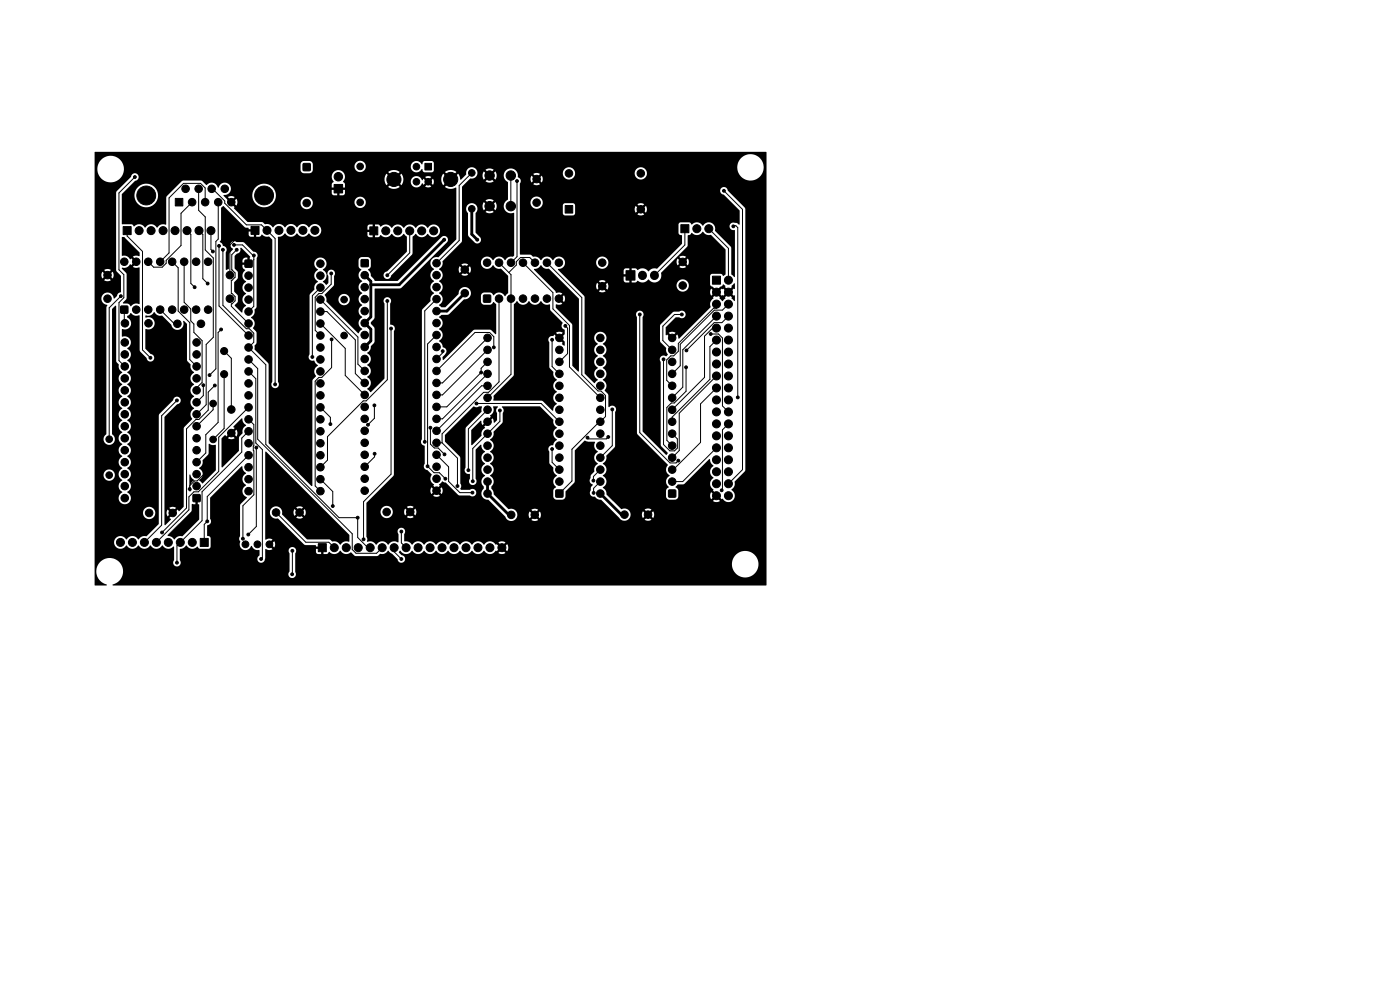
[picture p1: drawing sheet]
<svg xmlns="http://www.w3.org/2000/svg" width="297mm" height="210mm" viewBox="0 0 297 210" stroke-linecap="round" stroke-linejoin="round" font-family="sans-serif">
<g fill="#000" stroke="#000" stroke-width=".21">
<path d="M64.3 34.7h1.5v1.5h-1.5zM90.1 34.7h1.4v1.4h-1.4zM26.1 48.1h1.7v1.7h-1.7zM37.2 42.1h1.6v1.6h-1.6zM52 55.2h1.5v1.5h-1.5zM53.3 48h1.7v1.7h-1.7zM70.9 39.1h1.8v1.8h-1.8zM76.6 55.1h1.5v1.5h-1.5zM78.4 48.1h1.7v1.7h-1.7zM119.9 43.6h1.6v1.6h-1.6zM132.8 57.4h1.9v2h-1.9zM144.4 47.7h1.7v1.7h-1.7z"/>
<path d="M25.6 65h1.5v1.4h-1.5zM102.6 62.6h1.5v1.5h-1.5zM151.1 58.6h1.7v1.7h-1.7zM42.5 114.2h1.7v1.7h-1.7zM41 104.9h1.4v1.5h-1.4zM67.5 115.3h1.7v1.7h-1.7zM117.9 104h1.5v1.4h-1.5zM141.9 104h1.4v1.4h-1.4z"/>
<circle cx="28.6" cy="37.6" r=".3"/>
<circle cx="71.8" cy="37.5" r=".9"/>
<circle cx="76.4" cy="35.3" r=".7"/>
<circle cx="83.6" cy="38.1" r="1.5"/>
<circle cx="88.3" cy="35.4" r=".7"/>
<circle cx="88.3" cy="38.6" r=".7"/>
<circle cx="90.8" cy="38.6" r=".7"/>
<circle cx="95.6" cy="38.1" r="1.5"/>
<circle cx="100.1" cy="36.7" r=".7"/>
<circle cx="103.9" cy="37.2" r="1"/>
<circle cx="108.4" cy="37.2" r="1"/>
<circle cx="109.7" cy="38.4" r=".3"/>
<circle cx="113.8" cy="38" r=".8"/>
<circle cx="120.7" cy="36.8" r=".8"/>
<circle cx="135.9" cy="36.8" r=".8"/>
<circle cx="22.8" cy="58.4" r=".8"/>
<circle cx="26.4" cy="55.5" r=".8"/>
<circle cx="28.9" cy="55.5" r=".8"/>
<circle cx="29.5" cy="48.9" r=".85"/>
<circle cx="31" cy="41.5" r="2"/>
<circle cx="31.4" cy="55.5" r=".8"/>
<circle cx="32.1" cy="48.9" r=".85"/>
<circle cx="34" cy="55.5" r=".8"/>
<circle cx="34.6" cy="48.9" r=".85"/>
<circle cx="36.5" cy="55.5" r=".8"/>
<circle cx="37.1" cy="48.9" r=".85"/>
<circle cx="39.1" cy="55.5" r=".8"/>
<circle cx="39.4" cy="40" r=".8"/>
<circle cx="39.7" cy="48.9" r=".85"/>
<circle cx="40.8" cy="42.9" r=".8"/>
<circle cx="41.6" cy="55.5" r=".8"/>
<circle cx="42.1" cy="40" r=".8"/>
<circle cx="42.2" cy="48.9" r=".85"/>
<circle cx="43.5" cy="42.9" r=".8"/>
<circle cx="44.1" cy="55.5" r=".8"/>
<circle cx="44.8" cy="48.9" r=".85"/>
<circle cx="44.9" cy="40" r=".8"/>
<circle cx="45.2" cy="53.3" r=".3"/>
<circle cx="46.3" cy="42.9" r=".8"/>
<circle cx="46.5" cy="52.2" r=".3"/>
<circle cx="47.3" cy="53" r=".3"/>
<circle cx="47.7" cy="40" r=".8"/>
<circle cx="48.8" cy="58.4" r=".8"/>
<circle cx="49.1" cy="42.9" r=".8"/>
<circle cx="49.6" cy="52" r=".3"/>
<circle cx="50.2" cy="53" r=".3"/>
<circle cx="50.9" cy="54.5" r=".3"/>
<circle cx="52.7" cy="58.5" r=".8"/>
<circle cx="53.8" cy="54.2" r=".3"/>
<circle cx="55" cy="53.6" r=".3"/>
<circle cx="56" cy="57" r=".3"/>
<circle cx="56" cy="41.5" r="2"/>
<circle cx="56.6" cy="48.9" r=".85"/>
<circle cx="59.2" cy="48.9" r=".85"/>
<circle cx="61.7" cy="48.9" r=".85"/>
<circle cx="64.3" cy="48.9" r=".85"/>
<circle cx="65.1" cy="43.1" r=".8"/>
<circle cx="66.8" cy="48.9" r=".85"/>
<circle cx="68" cy="55.9" r=".8"/>
<circle cx="68" cy="58.5" r=".8"/>
<circle cx="70.3" cy="58" r=".3"/>
<circle cx="76.4" cy="42.9" r=".7"/>
<circle cx="77.4" cy="58.4" r=".8"/>
<circle cx="81.8" cy="49" r=".85"/>
<circle cx="82.2" cy="58.4" r=".3"/>
<circle cx="84.4" cy="49" r=".85"/>
<circle cx="86.9" cy="49" r=".85"/>
<circle cx="89.5" cy="49" r=".85"/>
<circle cx="92" cy="49" r=".85"/>
<circle cx="92.6" cy="55.8" r=".8"/>
<circle cx="92.6" cy="58.4" r=".8"/>
<circle cx="94.2" cy="50.9" r=".3"/>
<circle cx="98.6" cy="57.2" r=".8"/>
<circle cx="100.1" cy="44.3" r=".7"/>
<circle cx="101.2" cy="50.9" r=".3"/>
<circle cx="103.3" cy="55.7" r=".8"/>
<circle cx="103.9" cy="43.7" r="1"/>
<circle cx="105.9" cy="55.7" r=".8"/>
<circle cx="108.4" cy="43.7" r="1"/>
<circle cx="108.4" cy="55.7" r=".8"/>
<circle cx="110.9" cy="55.7" r=".8"/>
<circle cx="113.5" cy="55.7" r=".8"/>
<circle cx="113.8" cy="43" r=".8"/>
<circle cx="116" cy="55.7" r=".8"/>
<circle cx="118.6" cy="55.7" r=".8"/>
<circle cx="127.8" cy="55.7" r=".8"/>
<circle cx="135.9" cy="44.4" r=".8"/>
<circle cx="144.8" cy="55.6" r=".8"/>
<circle cx="147.8" cy="48.5" r=".85"/>
<circle cx="150.4" cy="48.5" r=".85"/>
<circle cx="153.6" cy="40.5" r=".3"/>
<circle cx="154.5" cy="59.4" r=".85"/>
<circle cx="155.6" cy="48" r=".3"/>
<circle cx="22.8" cy="63.4" r=".8"/>
<circle cx="25.6" cy="62.8" r=".3"/>
<circle cx="26.5" cy="72.6" r=".8"/>
<circle cx="26.5" cy="75.2" r=".8"/>
<circle cx="26.5" cy="77.7" r=".8"/>
<circle cx="26.5" cy="68.6" r=".8"/>
<circle cx="28.9" cy="65.7" r=".8"/>
<circle cx="31.4" cy="65.7" r=".8"/>
<circle cx="31.5" cy="68.6" r=".8"/>
<circle cx="31.9" cy="75.9" r=".3"/>
<circle cx="34" cy="65.7" r=".8"/>
<circle cx="36.5" cy="65.7" r=".8"/>
<circle cx="37.6" cy="68.7" r=".8"/>
<circle cx="39.1" cy="65.7" r=".8"/>
<circle cx="41.3" cy="60.9" r=".3"/>
<circle cx="41.6" cy="65.7" r=".8"/>
<circle cx="41.7" cy="75.2" r=".8"/>
<circle cx="41.7" cy="77.7" r=".8"/>
<circle cx="41.7" cy="72.6" r=".8"/>
<circle cx="42.6" cy="68.7" r=".8"/>
<circle cx="44.1" cy="60.1" r=".3"/>
<circle cx="44.1" cy="65.7" r=".8"/>
<circle cx="44.5" cy="79.6" r=".3"/>
<circle cx="46.9" cy="69.9" r=".3"/>
<circle cx="47.5" cy="79.4" r=".75"/>
<circle cx="47.5" cy="74.5" r=".75"/>
<circle cx="48.8" cy="63.4" r=".8"/>
<circle cx="52.7" cy="71.2" r=".8"/>
<circle cx="52.7" cy="66.1" r=".8"/>
<circle cx="52.7" cy="61" r=".8"/>
<circle cx="52.7" cy="73.7" r=".8"/>
<circle cx="52.7" cy="68.6" r=".8"/>
<circle cx="52.7" cy="76.3" r=".8"/>
<circle cx="52.7" cy="63.6" r=".8"/>
<circle cx="52.7" cy="78.8" r=".8"/>
<circle cx="66.3" cy="75.7" r=".3"/>
<circle cx="68" cy="66.1" r=".8"/>
<circle cx="68" cy="73.7" r=".8"/>
<circle cx="68" cy="71.2" r=".8"/>
<circle cx="68" cy="61" r=".8"/>
<circle cx="68" cy="78.8" r=".8"/>
<circle cx="68" cy="68.6" r=".8"/>
<circle cx="68" cy="63.6" r=".8"/>
<circle cx="68" cy="76.3" r=".8"/>
<circle cx="70.3" cy="72" r=".3"/>
<circle cx="73" cy="71.2" r=".7"/>
<circle cx="73" cy="63.6" r=".7"/>
<circle cx="77.4" cy="68.5" r=".8"/>
<circle cx="77.4" cy="76.1" r=".8"/>
<circle cx="77.4" cy="73.6" r=".8"/>
<circle cx="77.4" cy="66" r=".8"/>
<circle cx="77.4" cy="78.7" r=".8"/>
<circle cx="77.4" cy="71.1" r=".8"/>
<circle cx="77.4" cy="60.9" r=".8"/>
<circle cx="77.4" cy="63.4" r=".8"/>
<circle cx="82.2" cy="63.8" r=".3"/>
<circle cx="83" cy="69.7" r=".3"/>
<circle cx="92.6" cy="78.7" r=".8"/>
<circle cx="92.6" cy="71.1" r=".8"/>
<circle cx="92.6" cy="68.5" r=".8"/>
<circle cx="92.6" cy="66" r=".8"/>
<circle cx="92.6" cy="63.4" r=".8"/>
<circle cx="92.6" cy="76.1" r=".8"/>
<circle cx="92.6" cy="60.9" r=".8"/>
<circle cx="92.6" cy="73.6" r=".8"/>
<circle cx="93.9" cy="74.5" r=".3"/>
<circle cx="98.6" cy="62.2" r=".8"/>
<circle cx="102.1" cy="79" r=".3"/>
<circle cx="103.4" cy="71.7" r=".8"/>
<circle cx="103.4" cy="76.8" r=".8"/>
<circle cx="103.4" cy="74.2" r=".8"/>
<circle cx="103.4" cy="79.3" r=".8"/>
<circle cx="104.8" cy="73.7" r=".3"/>
<circle cx="105.9" cy="63.3" r=".8"/>
<circle cx="108.4" cy="63.3" r=".8"/>
<circle cx="110.9" cy="63.3" r=".8"/>
<circle cx="113.5" cy="63.3" r=".8"/>
<circle cx="115.2" cy="65.5" r=".3"/>
<circle cx="116" cy="63.3" r=".8"/>
<circle cx="117.1" cy="72.1" r=".3"/>
<circle cx="118.6" cy="63.3" r=".8"/>
<circle cx="118.7" cy="74.2" r=".8"/>
<circle cx="118.7" cy="76.8" r=".8"/>
<circle cx="118.7" cy="79.3" r=".8"/>
<circle cx="118.7" cy="71.7" r=".8"/>
<circle cx="119.9" cy="69.1" r=".3"/>
<circle cx="120.7" cy="65.5" r=".3"/>
<circle cx="121.4" cy="63.5" r=".3"/>
<circle cx="124.6" cy="61.7" r=".3"/>
<circle cx="127.4" cy="71.7" r=".8"/>
<circle cx="127.4" cy="74.2" r=".8"/>
<circle cx="127.4" cy="79.3" r=".8"/>
<circle cx="127.4" cy="76.8" r=".8"/>
<circle cx="127.8" cy="60.7" r=".8"/>
<circle cx="135.7" cy="66.7" r=".3"/>
<circle cx="140.8" cy="76.2" r=".3"/>
<circle cx="142.6" cy="74.2" r=".8"/>
<circle cx="142.6" cy="79.3" r=".8"/>
<circle cx="142.6" cy="76.8" r=".8"/>
<circle cx="142.6" cy="71.7" r=".8"/>
<circle cx="144.7" cy="66.7" r=".3"/>
<circle cx="144.8" cy="60.6" r=".8"/>
<circle cx="145.5" cy="77.9" r=".3"/>
<circle cx="145.6" cy="74.3" r=".3"/>
<circle cx="150.8" cy="70.9" r=".3"/>
<circle cx="152" cy="62" r=".85"/>
<circle cx="152" cy="69.6" r=".85"/>
<circle cx="152" cy="79.8" r=".85"/>
<circle cx="152" cy="64.5" r=".85"/>
<circle cx="152" cy="72.1" r=".85"/>
<circle cx="152" cy="77.2" r=".85"/>
<circle cx="152" cy="67.1" r=".85"/>
<circle cx="152" cy="74.7" r=".85"/>
<circle cx="154.5" cy="64.5" r=".85"/>
<circle cx="154.5" cy="72.1" r=".85"/>
<circle cx="154.5" cy="79.8" r=".85"/>
<circle cx="154.5" cy="67.1" r=".85"/>
<circle cx="154.5" cy="62" r=".85"/>
<circle cx="154.5" cy="69.6" r=".85"/>
<circle cx="154.5" cy="77.2" r=".85"/>
<circle cx="154.5" cy="74.7" r=".85"/>
<circle cx="23.2" cy="93.2" r=".7"/>
<circle cx="26.5" cy="85.3" r=".8"/>
<circle cx="26.5" cy="90.4" r=".8"/>
<circle cx="26.5" cy="80.3" r=".8"/>
<circle cx="26.5" cy="95.5" r=".8"/>
<circle cx="26.5" cy="82.8" r=".8"/>
<circle cx="26.5" cy="98" r=".8"/>
<circle cx="26.5" cy="87.9" r=".8"/>
<circle cx="26.5" cy="93" r=".8"/>
<circle cx="37.5" cy="84.9" r=".3"/>
<circle cx="41.7" cy="90.4" r=".8"/>
<circle cx="41.7" cy="95.5" r=".8"/>
<circle cx="41.7" cy="85.3" r=".8"/>
<circle cx="41.7" cy="82.8" r=".8"/>
<circle cx="41.7" cy="80.3" r=".8"/>
<circle cx="41.7" cy="98" r=".8"/>
<circle cx="41.7" cy="87.9" r=".8"/>
<circle cx="41.7" cy="93" r=".8"/>
<circle cx="43.1" cy="81.7" r=".3"/>
<circle cx="44.8" cy="96.3" r=".3"/>
<circle cx="45.2" cy="85.6" r=".7"/>
<circle cx="45.2" cy="93.2" r=".7"/>
<circle cx="45.6" cy="81.8" r=".3"/>
<circle cx="48.1" cy="95.5" r=".3"/>
<circle cx="49.1" cy="86.9" r=".8"/>
<circle cx="49.1" cy="91.9" r=".8"/>
<circle cx="52.7" cy="96.6" r=".8"/>
<circle cx="52.7" cy="83.9" r=".8"/>
<circle cx="52.7" cy="99.1" r=".8"/>
<circle cx="52.7" cy="86.4" r=".8"/>
<circle cx="52.7" cy="89" r=".8"/>
<circle cx="52.7" cy="81.3" r=".8"/>
<circle cx="52.7" cy="91.5" r=".8"/>
<circle cx="52.7" cy="94" r=".8"/>
<circle cx="54.4" cy="94.9" r=".3"/>
<circle cx="58.4" cy="81.5" r=".3"/>
<circle cx="68" cy="94" r=".8"/>
<circle cx="68" cy="99.1" r=".8"/>
<circle cx="68" cy="83.9" r=".8"/>
<circle cx="68" cy="96.6" r=".8"/>
<circle cx="68" cy="86.4" r=".8"/>
<circle cx="68" cy="81.3" r=".8"/>
<circle cx="68" cy="91.5" r=".8"/>
<circle cx="68" cy="89" r=".8"/>
<circle cx="70.1" cy="90" r=".3"/>
<circle cx="77.4" cy="88.8" r=".8"/>
<circle cx="77.4" cy="86.3" r=".8"/>
<circle cx="77.4" cy="81.2" r=".8"/>
<circle cx="77.4" cy="91.4" r=".8"/>
<circle cx="77.4" cy="99" r=".8"/>
<circle cx="77.4" cy="83.8" r=".8"/>
<circle cx="77.4" cy="93.9" r=".8"/>
<circle cx="77.4" cy="96.5" r=".8"/>
<circle cx="78.1" cy="90.1" r=".3"/>
<circle cx="79.4" cy="86" r=".3"/>
<circle cx="79.5" cy="96.3" r=".3"/>
<circle cx="90.1" cy="93.7" r=".3"/>
<circle cx="90.7" cy="98.9" r=".3"/>
<circle cx="91.3" cy="90.7" r=".3"/>
<circle cx="92.6" cy="93.9" r=".8"/>
<circle cx="92.6" cy="91.4" r=".8"/>
<circle cx="92.6" cy="88.8" r=".8"/>
<circle cx="92.6" cy="86.3" r=".8"/>
<circle cx="92.6" cy="83.8" r=".8"/>
<circle cx="92.6" cy="81.2" r=".8"/>
<circle cx="92.6" cy="99" r=".8"/>
<circle cx="92.6" cy="96.5" r=".8"/>
<circle cx="94.3" cy="96.4" r=".3"/>
<circle cx="97.5" cy="91.6" r=".3"/>
<circle cx="99.4" cy="99.7" r=".3"/>
<circle cx="100.7" cy="91.6" r=".3"/>
<circle cx="101.1" cy="85.6" r=".3"/>
<circle cx="103.4" cy="94.5" r=".8"/>
<circle cx="103.4" cy="92" r=".8"/>
<circle cx="103.4" cy="81.8" r=".8"/>
<circle cx="103.4" cy="84.4" r=".8"/>
<circle cx="103.4" cy="86.9" r=".8"/>
<circle cx="103.4" cy="89.5" r=".8"/>
<circle cx="103.4" cy="97.1" r=".8"/>
<circle cx="103.4" cy="99.6" r=".8"/>
<circle cx="106" cy="87.1" r=".3"/>
<circle cx="108.5" cy="89.4" r=".3"/>
<circle cx="117.1" cy="95.3" r=".3"/>
<circle cx="118.7" cy="81.8" r=".8"/>
<circle cx="118.7" cy="86.9" r=".8"/>
<circle cx="118.7" cy="94.5" r=".8"/>
<circle cx="118.7" cy="97.1" r=".8"/>
<circle cx="118.7" cy="89.5" r=".8"/>
<circle cx="118.7" cy="84.4" r=".8"/>
<circle cx="118.7" cy="92" r=".8"/>
<circle cx="118.7" cy="99.6" r=".8"/>
<circle cx="124.6" cy="92.8" r=".3"/>
<circle cx="127.4" cy="94.5" r=".8"/>
<circle cx="127.4" cy="92" r=".8"/>
<circle cx="127.4" cy="81.8" r=".8"/>
<circle cx="127.4" cy="84.4" r=".8"/>
<circle cx="127.4" cy="86.9" r=".8"/>
<circle cx="127.4" cy="89.5" r=".8"/>
<circle cx="127.4" cy="99.6" r=".8"/>
<circle cx="127.4" cy="97.1" r=".8"/>
<circle cx="129" cy="92.7" r=".3"/>
<circle cx="129.9" cy="86.8" r=".3"/>
<circle cx="142.6" cy="94.5" r=".8"/>
<circle cx="142.6" cy="89.5" r=".8"/>
<circle cx="142.6" cy="97.1" r=".8"/>
<circle cx="142.6" cy="81.8" r=".8"/>
<circle cx="142.6" cy="99.6" r=".8"/>
<circle cx="142.6" cy="86.9" r=".8"/>
<circle cx="142.6" cy="84.4" r=".8"/>
<circle cx="142.6" cy="92" r=".8"/>
<circle cx="143.9" cy="97.7" r=".3"/>
<circle cx="152" cy="92.5" r=".85"/>
<circle cx="152" cy="95" r=".85"/>
<circle cx="152" cy="84.8" r=".85"/>
<circle cx="152" cy="82.3" r=".85"/>
<circle cx="152" cy="89.9" r=".85"/>
<circle cx="152" cy="97.5" r=".85"/>
<circle cx="152" cy="87.4" r=".85"/>
<circle cx="154.5" cy="97.5" r=".85"/>
<circle cx="154.5" cy="84.8" r=".85"/>
<circle cx="154.5" cy="89.9" r=".85"/>
<circle cx="154.5" cy="95" r=".85"/>
<circle cx="154.5" cy="92.5" r=".85"/>
<circle cx="154.5" cy="87.4" r=".85"/>
<circle cx="154.5" cy="82.3" r=".85"/>
<circle cx="156.5" cy="84.3" r=".3"/>
<circle cx="23.2" cy="100.8" r=".7"/>
<circle cx="25.6" cy="115.1" r=".85"/>
<circle cx="26.5" cy="105.7" r=".8"/>
<circle cx="26.5" cy="100.6" r=".8"/>
<circle cx="26.5" cy="103.1" r=".8"/>
<circle cx="28.1" cy="115.1" r=".85"/>
<circle cx="30.6" cy="115.1" r=".85"/>
<circle cx="31.6" cy="108.8" r=".8"/>
<circle cx="33.2" cy="115.1" r=".85"/>
<circle cx="34.4" cy="113" r=".3"/>
<circle cx="35.7" cy="115.1" r=".85"/>
<circle cx="36.6" cy="108.8" r=".8"/>
<circle cx="37.5" cy="119.4" r=".3"/>
<circle cx="37.7" cy="105.2" r=".3"/>
<circle cx="38.3" cy="115.1" r=".85"/>
<circle cx="40.2" cy="103.7" r=".3"/>
<circle cx="40.8" cy="115.1" r=".85"/>
<circle cx="41.7" cy="103.1" r=".8"/>
<circle cx="41.7" cy="100.6" r=".8"/>
<circle cx="44" cy="110.6" r=".3"/>
<circle cx="51.5" cy="114.3" r=".3"/>
<circle cx="52.1" cy="115.5" r=".72"/>
<circle cx="52.7" cy="113.4" r=".3"/>
<circle cx="52.7" cy="101.7" r=".8"/>
<circle cx="52.7" cy="104.2" r=".8"/>
<circle cx="54.6" cy="115.5" r=".72"/>
<circle cx="55.4" cy="118.6" r=".3"/>
<circle cx="57.1" cy="115.5" r=".72"/>
<circle cx="58.6" cy="108.7" r=".8"/>
<circle cx="62" cy="116.8" r=".3"/>
<circle cx="63.6" cy="108.7" r=".8"/>
<circle cx="68" cy="101.7" r=".8"/>
<circle cx="68" cy="104.2" r=".8"/>
<circle cx="70.6" cy="107.3" r=".3"/>
<circle cx="70.9" cy="116.2" r=".85"/>
<circle cx="73.5" cy="116.2" r=".85"/>
<circle cx="75.9" cy="109.8" r=".3"/>
<circle cx="76" cy="116.2" r=".85"/>
<circle cx="77.1" cy="114.4" r=".3"/>
<circle cx="77.4" cy="104.1" r=".8"/>
<circle cx="77.4" cy="101.5" r=".8"/>
<circle cx="78.5" cy="116.2" r=".85"/>
<circle cx="81.1" cy="116.2" r=".85"/>
<circle cx="82" cy="108.6" r=".8"/>
<circle cx="83.6" cy="116.2" r=".85"/>
<circle cx="85.1" cy="118.6" r=".3"/>
<circle cx="85.1" cy="112.8" r=".3"/>
<circle cx="86.2" cy="116.2" r=".85"/>
<circle cx="87" cy="108.6" r=".8"/>
<circle cx="88.7" cy="116.2" r=".85"/>
<circle cx="91.2" cy="116.2" r=".85"/>
<circle cx="92.6" cy="104.1" r=".8"/>
<circle cx="92.6" cy="101.5" r=".8"/>
<circle cx="93.8" cy="116.2" r=".85"/>
<circle cx="94.5" cy="101.6" r=".3"/>
<circle cx="96.3" cy="116.2" r=".85"/>
<circle cx="97" cy="103.1" r=".3"/>
<circle cx="98.9" cy="116.2" r=".85"/>
<circle cx="100.2" cy="104.5" r=".3"/>
<circle cx="100.3" cy="102.1" r=".3"/>
<circle cx="101.4" cy="116.2" r=".85"/>
<circle cx="103.4" cy="104.7" r=".8"/>
<circle cx="103.4" cy="102.2" r=".8"/>
<circle cx="103.9" cy="116.2" r=".85"/>
<circle cx="106.5" cy="116.2" r=".85"/>
<circle cx="108.4" cy="109.2" r=".8"/>
<circle cx="113.4" cy="109.2" r=".8"/>
<circle cx="118.7" cy="102.2" r=".8"/>
<circle cx="125.9" cy="102" r=".3"/>
<circle cx="125.9" cy="104.6" r=".3"/>
<circle cx="127.4" cy="102.2" r=".8"/>
<circle cx="127.4" cy="104.7" r=".8"/>
<circle cx="132.5" cy="109.2" r=".8"/>
<circle cx="137.5" cy="109.2" r=".8"/>
<circle cx="142.6" cy="102.2" r=".8"/>
<circle cx="152" cy="105.2" r=".85"/>
<circle cx="152" cy="102.6" r=".85"/>
<circle cx="152" cy="100.1" r=".85"/>
<circle cx="153.1" cy="104" r=".3"/>
<circle cx="154.5" cy="105.2" r=".85"/>
<circle cx="154.5" cy="102.6" r=".85"/>
<circle cx="154.5" cy="100.1" r=".85"/>
<circle cx="62" cy="121.8" r=".3"/>
</g>
<path d="M136.3 58.4v.1M138.8 58.4v.1" fill="none" stroke="#000" stroke-width="1.9"/>
<path d="M77.4 58.4l1.3 1.3v7.5l-1.3 1.3 1.3 1.3v2.5l-1.3 1.3M94.2 50.9l-9.5 9.5h-6M100.1 44.3v5.4l1.1 1.2M98.6 62.2l-3.8 3.8h-2.2M103.4 102.2v2.5l4.5 4.5h.5M127.4 104.7l4.4 4.5h.7" fill="none" stroke="#000" stroke-width=".6"/>
<g fill="none" stroke="#000" stroke-width=".21">
<path d="M28.6 37.6l-3.4 3.3v16.3l1.1 1.1v4.9l-1.1 1v12.3l1.3 1.2M100.1 36.7l-2.7 2.7v11.6l-4.8 4.8M108.4 37.2v6.5M109.7 38.4v16.1l-1.3 1.2M27 48.9v1.2l3.2 3.2v20.9l1.7 1.7M36.5 55.5l1.3 1.3v9.2l2.5 2.5v7.8l1.4 1.4M39.1 55.5v8.6l1.4 1.4v2.6l.6 .6v1.8l1.8 1.8v8.8l-1.2 1.2v.5M39.7 48.9l.8 .8v10.4l.8 .8M40.8 42.9l-2.4 2.3v6.9l-3.1 3.1v.6l-.9 .9h-1.8l-1.2-1.2M42.1 40v4.6l1.4 1.4v7l1.8 1.7v16.9l-1.6 1.5v12.8l-2 2M42.2 48.9l.8 .8v9.4l1.1 1M43.5 42.9v-3l-.9-1h-3.7l-3 3.1v11.6l-1.9 1.9"/>
<path d="M44.8 48.9v4l.4 .4M44.9 40h.2l2.6 2.6v.5l4.6 4.6h3.2l2.9 2.9v30.9M46.3 42.9v7.8l-.5 .5v27l-1.3 1.4M46.5 52.2v12.7l6.2 6.3M47.3 53v11.8l5 4.9h.6l.9 1v1.9l-1.1 1.1 3.7 3.7v16.9l15.5 15.5h4v4.2l2.1 2.2h.5M49.6 52h1.8l2.3 2.2h.1v10.8l-1.1 1.1M50.2 53l-1 1v3.3l.7 .6v.9l-.8 .7v2.8l.8 .6v.9l-.8 .7v.5l3.6 3.6M53.8 55.1h.1M54.1 48.9h-2.2l-3.1 3.1v6.4M70.3 58v2.3l-2 2h-.7l-.7 .8v7l1.1 1.1M86.9 49v4.6l-4.7 4.8M105.9 55.7l2.5 2.6v21.1l-5 5"/>
<path d="M110.9 55.7l6.4 6.4v3.4l3.5 3.5v8.8l6.6 6.6M113.5 55.7l-1.1-1.1h-2l-.9 .9v.7l-1.6 1.6M116 55.7l7.4 7.4v16.4l3.5 3.4h.6l1 1v4.5l-1.1 1.1h-.2l-5.9 5.8v6.7l-2.6 2.7M145.3 48.5v3.5l-6.5 6.4M150.4 48.5l4.1 4.2v6.7M153.6 40.5l3.9 3.9v55.2l-3 3M155.6 48l.5-.1 .4 .4v36M25.6 62.8l-2.4 2.5v27.9M26.4 65.7v2.7l.1 .2M34 65.7l3 3h.6M46.9 69.9l-.6 .6v19.1l-2.6 2.6v3.9l-2 1.9M47.5 74.5l1.6 1.5v10.9"/>
<path d="M47.5 79.4v11.5l-2.3 2.3M52.7 76.3l2 1.9v15l20 20v3.4l.8 .8h4.4l1.2-1.2M52.7 78.8l1.6 1.5v13.7l1.4 1.4v22.9l-.3 .3M68 66.1h1.4l6 6v7.1l2 2M68 61l-1.7 1.7v13M68 68.6l5.2 5.3v5.7l4.2 4.2M68 63.6l7.9 7.9v5.7l1.5 1.5M70.3 72v6l-2 2.1h-.6l-.8 .8v22.2l1.1 1.1M82.2 63.8v16.8l-4.5 4.4h-.6l-7.6 7.6v5l-1.5 1.5M83 69.7v30.9l-5.9 5.8v8M92.6 63.4l-2.5 2.6v27.7M92.6 71.1l-1.9 1.9v25.9"/>
<path d="M93.9 74.5v.3l-1.3 1.3M103.4 71.7l-9.5 9.5h-1.3M103.4 79.3l-9.5 9.5h-1.3M103.4 74.2l-9.5 9.6h-1.3M103.4 76.8l-1.3 1.3v.9l-7.3 7.3h-2.2M104.8 73.7v-2.3l-.9-.9h-3.1l-8.2 8.2M105.9 63.3v17.7l-2.3 2.2h-1l-8.8 8.8v1.9M117.1 72.1v5.7l1.6 1.5M119.9 69.1l.5 .5v5.4l-1.7 1.8M135.7 66.7v25.1l6.4 6.4h1.3l.5-.5M140.8 76.2v18.1l1.3 1.3h1l.6-.5v-2l-1.1-1.1M144.7 66.7h-1.6l-2.5 2.5v3l2 2"/>
<path d="M145.5 77.9v5.1l-2.4 2.5h-.7l-.9 .9v7l1.1 1.1M150.8 70.9h1.6l.9 .8v14.4l1.2 1.3M152 64.5v.9h-.6l-7.5 7.5v1.6l-1 1h-.6l-.9 .8v4.4l1.2 1.1M152 69.6h-.8l-1.7 1.7v8.8l-6.9 6.8M152 79.8l-7.9 7.8v8l-1.5 1.5M152 67.1l-7.2 7.1v7.9l-2.2 2.3M152 72.1l-1.4 1.4v7l-8 8v1M154.5 64.5l-1.2 1.3h-1.7l-7.3 7.2v4.6l-1.7 1.7M154.5 67.1l-1.4 1.3h-1.6l-5.9 5.9M37.5 84.9l-3.2 3.3v23.2l-3.7 3.7M43.1 81.7v2.2l-1.4 1.4M44.8 96.3v2.7l-3 3h-.5l-1.1 1v.7"/>
<path d="M45.2 85.6v1.3l-3.5 3.5M45.6 81.8l-1.4 1.4v3.8l-2 2h-.6l-2 2v16.8l-5.2 5.2M52.7 89l1.1 1.1-.1 5.4 .2 .1v9.4l-2.4 2.3v7M52.7 91.5l-1.4 1.4v3l-8.4 8.4v6.2l-5.4 5.3v3.6M52.7 86.4l-6.3 6.3v7.3l-4.3 4.3h-1l-1 1.1v2.8l-6.9 6.9M52.7 96.6l-8.7 8.7v5.3l-.7 .6v3.9M54.4 94.9v16.8l-1.7 1.7M68 86.4l2.1 2.1v1.5M79.4 86v2.7l-1.3 1.4M79.5 96.3v.6l-2.1 2.1M90.7 91h.1M90.7 98.9l1.4 1.4h1.1l1.3 1.3"/>
<path d="M90.7 98.9h.1M91.3 90.7v3.5l.8 .8h.8l1.4 1.4M92.6 93.9h1.2M92.6 96.5l2.6 2.5v3.1l2.4 2.4h2.6M93.8 93.9l3.2 3.3v5.9M101.1 85.6h13.7l3.9 3.9M103.4 81.8h-1.2l-9.6 9.6M103.4 86.9l-4 4.1v8.7M106 87.1v2.3l-5.7 5.7v7M117.1 95.3v2.8l1.6 1.5M127.4 99.6l-1.5 1.5v.9M129 92.7l-.4 .4h-3.7l-.3-.3"/>
<path d="M129.9 86.8v7.7l-2.5 2.6M152 82.3l-3.4 3.4v8.2l-5.7 5.7h-.3M152 95l-7.2 7.2h-2.2M154.5 89.9l-1.2 1.3v12.6l-.2 .2M58.6 108.7l6.3 6.3h4.9l1.1 1.2M62 116.8v5M68 101.7l2.6 2.6v3M83.6 116.2v.9l1.5 1.5M85.1 112.8v2.4l1.1 1M127.4 102.2l-1.5 1.4v1"/>
</g>
<g fill="#000">
<path d="M20.1 32.3l142.4-.1 .1 .1-.1 91.9h-138.5l-.1-.1a3.2 3.2 0 0 0 2.2-2.4h35.1v.2a.81 .81 0 0 0 1.1 .7 .81 .81 0 0 0 .3-1.3v-1.8h92.7a2.82 2.82 0 0 0 4 2.7 2.82 2.82 0 0 0 .5-4.8 2.82 2.82 0 0 0-4.5 1.8v.3h-92.7v-2.1a.82 .82 0 0 0-.1-1.2 .82 .82 0 0 0-1.1 .1 .82 .82 0 0 0 0 1.1v3.8l-.2 .5h-35.1a2.86 2.86 0 0 0-2.3-3.3 2.86 2.86 0 0 0-3.4 2.3 2.86 2.86 0 0 0 2.3 3.4l-.2 .1h-2.3l-.1-.1v-15.4h10.2a1.3 1.3 0 0 0 1.8 1.3 1.3 1.3 0 0 0 .4-2.2 1.3 1.3 0 0 0-2.1 .7l-.1 .2h-10.2v-8h1.9a1.2 1.2 0 0 0 1.6 1.2 1.2 1.2 0 0 0 .3-2 1.2 1.2 0 0 0-1.9 .6v.2h-1.9v-37.4h1.4a1.81 1.81 0 0 0 1.3 1.5l-.2 .4v26.9a1.24 1.24 0 0 0-.4 1.8 1.24 1.24 0 0 0 1.9 0 1.24 1.24 0 0 0-.3-1.8v-26.5l.7-.8 .1 .2v11.6l.2 .3a.97 .97 0 0 1 .4 1.1l.3 .6 .4 .4a1.42 1.42 0 0 0-.7 1.3 1.42 1.42 0 0 0 .7 1.2 1.42 1.42 0 0 0-.7 1.3 1.42 1.42 0 0 0 .7 1.3 1.42 1.42 0 0 0-.7 1.2 1.42 1.42 0 0 0 .7 1.3 1.42 1.42 0 0 0-.7 1.3 1.42 1.42 0 0 0 .7 1.3 1.42 1.42 0 0 0-.7 1.2 1.42 1.42 0 0 0 .7 1.3 1.42 1.42 0 0 0-.7 1.3 1.42 1.42 0 0 0 .7 1.2 1.42 1.42 0 0 0-.7 1.3 1.42 1.42 0 0 0 .7 1.3 1.42 1.42 0 0 0-.7 1.2 1.42 1.42 0 0 0 .7 1.3 1.42 1.42 0 0 0-.7 1.3 1.42 1.42 0 0 0 .7 1.3 1.42 1.42 0 0 0-.7 1.2 1.42 1.42 0 0 0 .7 1.3 1.34 1.34 0 0 0-.5 2.1 1.34 1.34 0 0 0 2.1-.1 1.34 1.34 0 0 0-.5-2 1.43 1.43 0 0 0 0-2.6 1.43 1.43 0 0 0 0-2.5 1.43 1.43 0 0 0 0-2.5 1.43 1.43 0 0 0 0-2.6 1.42 1.42 0 0 0 .8-1.2 1.42 1.42 0 0 0-.8-1.3 1.43 1.43 0 0 0 0-2.6 1.43 1.43 0 0 0 0-2.5 1.42 1.42 0 0 0 .8-1.3 1.42 1.42 0 0 0-.8-1.2 1.43 1.43 0 0 0 0-2.6 1.42 1.42 0 0 0 .8-1.2 1.42 1.42 0 0 0-.8-1.3 1.43 1.43 0 0 0 0-2.6 1.42 1.42 0 0 0 .8-1.2 1.42 1.42 0 0 0-.8-1.3 1.38 1.38 0 0 0 .7-1.8 1.38 1.38 0 0 0-1.8-.7v-1.6a1.39 1.39 0 0 0 1.8-.7 1.39 1.39 0 0 0-.7-1.8v-.3l.4-.2 .3-.4a1.6 1.6 0 0 0 1.9 .5v7.4l1.5 1.6a.82 .82 0 0 0 .8 .8 .82 .82 0 0 0 .8-.8 .82 .82 0 0 0-.8-.8l-1.1-1.2 .1-4.1a1.35 1.35 0 0 0 1.9-1.3 1.35 1.35 0 0 0-1.9-1.2l-.1-.3a1.66 1.66 0 0 0 1.9-.8 1.6 1.6 0 0 0 1.7 .8l2 1.9a1.34 1.34 0 0 0 1.7 1 1.34 1.34 0 0 0 .8-1.8l.8 .6v7.7l.7 .9a1.51 1.51 0 0 0 .8 1.7 1.42 1.42 0 0 0-.8 1.3 1.42 1.42 0 0 0 .8 1.2 1.42 1.42 0 0 0-.8 1.3 1.42 1.42 0 0 0 .8 1.3 1.42 1.42 0 0 0-.8 1.2 1.42 1.42 0 0 0 .8 1.3 1.56 1.56 0 0 0-.5 2.3l-1.6 1.7-.1 .3v16.6l-.9 .9h-.2l-.2-.3-.7 .7-.3-.4 .7-.7a1.29 1.29 0 0 0-1.5 0l.7 .7-.4 .4-.7-.7a1.29 1.29 0 0 0 .1 1.4l.6-.6 .4 .3-.7 .7 .3 .2v.1l-1.2 1.2-.1-22.9 2.7-2.8a.82 .82 0 0 0 .7-.8 .82 .82 0 0 0-.8-.8 .82 .82 0 0 0-.8 .8l-2.9 2.9-.1 .3v23l-2.6 2.6h-.4a1.6 1.6 0 0 0-1.3 .7 1.48 1.48 0 0 0-2.6 0 1.39 1.39 0 0 0-2.1-.4 1.39 1.39 0 0 0 0 2.2 1.39 1.39 0 0 0 2.1-.5 1.48 1.48 0 0 0 2.6 0 1.48 1.48 0 0 0 2.5 0 1.48 1.48 0 0 0 2.5 0 1.52 1.52 0 0 0 2.5 .2v2.9a.82 .82 0 0 0 .1 1.1 .82 .82 0 0 0 1.1 0 .82 .82 0 0 0 0-1.1v-2.3l.2-.1a1.69 1.69 0 0 0 1.2-.7 1.52 1.52 0 0 0 2.4 .3l.5 .4h2l.3-.4v-1.8a.68 .68 0 0 0-.8-.6v-2.1a.9 .9 0 0 0 .7-1.5v-4.4l6.7-6.7a1.83 1.83 0 0 0 .9 1.5 1.42 1.42 0 0 0-.8 1.3 1.42 1.42 0 0 0 .8 1.2 1.41 1.41 0 0 0-.8 1.4 1.41 1.41 0 0 0 1 1.2l-1.5 1.7v6.6a1.04 1.04 0 0 0 .1 1.2 1.26 1.26 0 0 0 .7 1.6 1.26 1.26 0 0 0 1.6-.8 1.53 1.53 0 0 0 1.7 .9v1.1a.83 .83 0 0 0-.3 1.1 .83 .83 0 0 0 1 .5 .83 .83 0 0 0 .6-1v-1.8l.2-.1a1.21 1.21 0 0 0 1.3 0l-.6-.6 .3-.4 .7 .6a1.22 1.22 0 0 0 0-1.3l-.7 .6-.3-.3 .6-.7a1.53 1.53 0 0 0-1.5 .1v-18.6l.1-.1 17.7 17.6v1.5a1.56 1.56 0 0 0-1.9 .6 1.66 1.66 0 0 0-1.8-.7l-.6-.4h-4.7l-5.2-5.2v-.6h2.4l.2 .8 .7-.6 .3 .3-.7 .7a1.29 1.29 0 0 0 1.5 0l-.7-.7 .4-.3 .7 .6a1.29 1.29 0 0 0-.1-1.4l-.6 .7-.4-.4 .6-.7a1.29 1.29 0 0 0-1.4 0l.7 .7-.3 .4-.7-.7-.2 .6h-2.4a1.32 1.32 0 0 0-1.6-1.1 1.32 1.32 0 0 0-1 1.6 1.32 1.32 0 0 0 1.7 .9l5.5 5.5 2.4 .1 .1 .3h.9v.5h-.9v.7l.3 .4h.8v-.9h.5v.9h.9l.3-.4a1.49 1.49 0 0 0 2.4-.3 1.6 1.6 0 0 0 2.3 .4l1 .8h4.5l.4-.3a.87 .87 0 0 1 1-.2l1-.7 1.9 1.9a.81 .81 0 0 0 .9 .7 .81 .81 0 0 0 .8-.9 .81 .81 0 0 0-.8-.8l-.6-.5 .3-.4a1.48 1.48 0 0 0 2.5 0 1.48 1.48 0 0 0 2.6 0 1.48 1.48 0 0 0 2.5 0 1.48 1.48 0 0 0 2.6 0 1.48 1.48 0 0 0 2.5 0 1.48 1.48 0 0 0 2.5 0 1.48 1.48 0 0 0 2.6 0 1.48 1.48 0 0 0 2.5 0l.2 .1 .6-.6 .3 .4-.5 .6a1.34 1.34 0 0 0 1.4 0l-.6-.6 .4-.4 .6 .6a1.34 1.34 0 0 0 0-1.5l-.6 .7-.4-.4 .6-.7a1.34 1.34 0 0 0-1.5 .1l.6 .6-.3 .4-.6-.7-.1 .1a1.6 1.6 0 0 0-2.1-.5l-.5 .5a1.48 1.48 0 0 0-2.6 0 1.48 1.48 0 0 0-2.5 0 1.48 1.48 0 0 0-2.6 0 1.48 1.48 0 0 0-2.5 0 1.48 1.48 0 0 0-2.5 0 1.48 1.48 0 0 0-2.6 0l-.2-.2a1.85 1.85 0 0 0-1.4-.5v-1.5a.81 .81 0 0 0-.1-1.2 .81 .81 0 0 0-1.2 .1 .81 .81 0 0 0 0 1.1v1.7a1.7 1.7 0 0 0-2.2 .5 1.48 1.48 0 0 0-2.5 0 1.86 1.86 0 0 0-2-.6l-.1-6.4h3v.2a1.3 1.3 0 0 0 1.4 1.2 1.3 1.3 0 0 0 1.2-1.4h2.4l.3 .8 .6-.6 .4 .3-.7 .7a1.29 1.29 0 0 0 1.5 0l-.7-.7 .3-.3 .7 .6a1.29 1.29 0 0 0 0-1.4l-.7 .7-.3-.4 .6-.7a1.29 1.29 0 0 0-1.4 0l.7 .7-.4 .4-.6-.7-.3 .6h-2.4a1.3 1.3 0 0 0-1.3-1.2 1.3 1.3 0 0 0-1.3 1.2h-3v-1.8l5.8-5.9 .1-7.2h5.7v.2a1.02 1.02 0 0 0 .8 .8v3.7a.86 .86 0 0 0-.1 .9 .86 .86 0 0 0 .7 .5l.9 1a1.46 1.46 0 0 0 .5 2.1l-.2 .2 .7 .7-.4 .3-.7-.6a1.29 1.29 0 0 0 0 1.4l.7-.7 .4 .4-.7 .7a1.29 1.29 0 0 0 1.4 0l-.6-.7 .3-.4 .7 .7a1.29 1.29 0 0 0 0-1.4l-.7 .6-.3-.3 .6-.7-.1-.3 .7-.6 .7 .3 2.7 2.7h2.4a.82 .82 0 0 0 1.1 0 .82 .82 0 0 0 0-1.2 .82 .82 0 0 0-1.1 0h-1.8l-.3-.2 .2-.7-.2-.5v-5.5l-3.2-3.3v-1.4l6-6.1 .8 .2 .9-.2 .2 .1-.2 1.1-3.2 3.2-.1 .3v8.3a.88 .88 0 0 0-.1 1 .88 .88 0 0 0 1 .4v1a.81 .81 0 0 0 .1 1.1 .81 .81 0 0 0 1.1-.1 .81 .81 0 0 0 0-1.1v-6.1l1.1-1.1a1.83 1.83 0 0 0 .9 1.5 1.42 1.42 0 0 0-.8 1.3 1.42 1.42 0 0 0 .8 1.3 1.42 1.42 0 0 0-.8 1.2 1.42 1.42 0 0 0 .8 1.3 1.42 1.42 0 0 0-.3 2.3v.5a1.34 1.34 0 0 0-.4 1.5 1.34 1.34 0 0 0 1.4 .8l3.6 3.6a1.3 1.3 0 0 0 1.5 .9 1.3 1.3 0 0 0 1-1.4h2.4l.3 .8 .6-.6 .4 .3-.6 .7a1.29 1.29 0 0 0 1.4 0l-.7-.7 .3-.3 .8 .6a1.29 1.29 0 0 0-.1-1.4l-.7 .7-.3-.4 .6-.7a1.29 1.29 0 0 0-1.4 0l.7 .7-.4 .4-.6-.7-.3 .6h-2.4a1.39 1.39 0 0 0-1.9-1.1l-3-3.1-.2-.7-.4-.6v-.4a1.43 1.43 0 0 0-.2-2.3 1.42 1.42 0 0 0 .7-1.3 1.42 1.42 0 0 0-.7-1.3 1.42 1.42 0 0 0 .7-1.2 1.42 1.42 0 0 0-.7-1.3 1.42 1.42 0 0 0 .7-1.3 1.42 1.42 0 0 0-.7-1.2 1.59 1.59 0 0 0 .7-1.7l1.9-2v-1.9l.2-.7-.3-.6 .1-.2h7.9l2.9 2.8a1.62 1.62 0 0 0 .7 1.7 1.42 1.42 0 0 0-.7 1.3 1.42 1.42 0 0 0 .7 1.3l-.5 .6-.2 .5a.87 .87 0 0 0-1 .4 .87 .87 0 0 0 .1 1v2.4l.9 1a1.51 1.51 0 0 0 .7 1.7 1.44 1.44 0 0 0-.1 2.4l-.6 .7v1.3a.74 .74 0 0 0 .7 .7h1.2l.4-.2 .3-.4v-1.2l1.9-1.9 .1-6.8 2-2 .8 .2h1.4a1.54 1.54 0 0 0 .6 2v.2a1.39 1.39 0 0 0 0 2.5v.1a1.47 1.47 0 0 0-.7 1.6l-.7 .6-.1 .7a.91 .91 0 0 0 .5 1.4l-.1 .1a1.01 1.01 0 0 0-.4 1.1 .87 .87 0 0 0 0 1 .87 .87 0 0 0 .9 .4l.7 .5 .7 .1 3.6 3.7a1.35 1.35 0 0 0 1.5 .7 1.35 1.35 0 0 0 1.1-1.3h2.4l.2 .8 .7-.7 .3 .4-.6 .7a1.29 1.29 0 0 0 1.4-.1l-.7-.6 .4-.4 .7 .7a1.29 1.29 0 0 0 0-1.5l-.7 .7-.4-.3 .7-.7a1.29 1.29 0 0 0-1.5 0l.7 .7-.3 .3-.7-.7-.2 .7h-2.4a1.4 1.4 0 0 0-2-1.1l-3.1-3.1a1.67 1.67 0 0 0-.8-1.5 1.42 1.42 0 0 0 .8-1.2 1.42 1.42 0 0 0-.8-1.3 1.42 1.42 0 0 0 .8-1.3 1.42 1.42 0 0 0-.8-1.3 1.58 1.58 0 0 0 .7-1.7l1.8-1.7 .1-.3v-7.2a.86 .86 0 0 0-.1-1.2 .86 .86 0 0 0-1.3 .2v-2.6l-.8-.9a1.52 1.52 0 0 0-.1-2.1l-.3-.3a1.38 1.38 0 0 0 .8-1.2 1.38 1.38 0 0 0-.8-1.3 1.42 1.42 0 0 0 .8-1.2 1.42 1.42 0 0 0-.8-1.3 1.42 1.42 0 0 0 .8-1.3 1.42 1.42 0 0 0-.8-1.3 1.34 1.34 0 0 0 .5-2 1.34 1.34 0 0 0-2.1 0 1.34 1.34 0 0 0 .5 2.1 1.42 1.42 0 0 0-.7 1.2 1.42 1.42 0 0 0 .7 1.3 1.42 1.42 0 0 0-.7 1.3 1.42 1.42 0 0 0 .7 1.2 1.42 1.42 0 0 0-.7 1.3 1.42 1.42 0 0 0 .7 1.3l-.8 .7-2-2.1v-16.2l-.1-.2-2.1-2.2h4.7l.2 .8 .7-.6 .3 .3-.7 .7a1.29 1.29 0 0 0 1.5 0l-.7-.7 .4-.3 .6 .6 .2-.9h14.5v.2a1.3 1.3 0 0 0 2 1 1.3 1.3 0 0 0 0-2.2 1.3 1.3 0 0 0-2 1h-14.5l-.2-.5-.6 .7-.4-.4 .7-.7a1.29 1.29 0 0 0-1.5 0l.7 .7-.3 .4-.7-.7-.2 .6h-4.7l-3.3-3.2h13.8v.8h1v.5h-1l.1 1.1 1.1 .1v-1h.5v1h.8l.4-.3a1.74 1.74 0 0 0 2.4-.3 1.53 1.53 0 0 0 2 .4 1.53 1.53 0 0 0 .7-1.9l2.3-2.3h.9l.3 .8 .6-.7 .4 .4-.7 .6a1.29 1.29 0 0 0 1.5 0l-.7-.6 .3-.4 .7 .6a1.29 1.29 0 0 0 0-1.4l-.7 .7-.3-.3 .6-.7a1.29 1.29 0 0 0-1.4 0l.7 .7-.4 .3-.6-.7-.3 .7h-.9l3.2-3.2 .2-2.4a.71 .71 0 0 0 .7-.5 1.49 1.49 0 0 0 2.4-.3l.1 .1a1.53 1.53 0 0 0 1.7 .6l3 3.2v5.2l-.4 .4-.5-.5h-1.9l-.3 .1-.2 .3v1.9l1.3 1.1-.4 .3-.7-.5a1.34 1.34 0 0 0 .1 1.4l.6-.6 .4 .4-.7 .6 .1 .1a1.62 1.62 0 0 0-.6 1.8l-6.6 6.8h-.2l-.2-.8-.7 .6-.4-.3 .7-.7a1.29 1.29 0 0 0-1.4 0l.6 .7-.3 .3-.7-.6-.1 .1h-.2v-1.7l2.1-2.1h.8a.81 .81 0 0 0 1.2-.1 .81 .81 0 0 0-.1-1.1 .81 .81 0 0 0-1.1 0l-1.4 .1-2.6 2.8-.1 3.3 1.3 1.5v.7l.4 .7-.4 .4a.84 .84 0 0 0-1.1 .1 .84 .84 0 0 0 0 1.1v17.6l1.4 1.6-.3 .5-5-5v-24.3a.81 .81 0 0 0-.1-1.1 .81 .81 0 0 0-1.1 .1 .81 .81 0 0 0 0 1.1v24.6l.1 .2 6.5 6.5a1.46 1.46 0 0 0 .4 2.3 1.44 1.44 0 0 0-.2 2.4l-.6 .7v1.3a.74 .74 0 0 0 .7 .7h1.2l.4-.2a2 2 0 0 0 .3-1.9l-.6-.6 .5-.5 1.4-.2 5.4-5.2a2.05 2.05 0 0 0 .8 1.4 1.48 1.48 0 0 0 0 2.6 1.48 1.48 0 0 0 0 2.5l-.2 .1 .7 .7-.4 .3-.7-.6a1.34 1.34 0 0 0 .1 1.5l.6-.6 .4 .3-.6 .7a1.34 1.34 0 0 0 1.5 0l-.7-.7 .4-.3 .6 .6 .2-.1a1.39 1.39 0 0 0 2.2 .3 1.39 1.39 0 0 0-.3-2.2l.1-.2a1.54 1.54 0 0 0 .6-1.6l2.1-2.1 .1-.3v-55.4l-.1-.3-3.6-3.6a.81 .81 0 0 0-.9-.7 .81 .81 0 0 0-.7 .8 .81 .81 0 0 0 .8 .8l3.3 3.4v2.8l-.2 .2a1.33 1.33 0 0 0-1.8-.1 .88 .88 0 0 0 .1 1 .88 .88 0 0 0 .9 .2v9.9l-.1 .1-.7-.6v-5.8l-3.4-3.4a1.43 1.43 0 0 0-.8-1.7 1.43 1.43 0 0 0-1.8 .6 1.52 1.52 0 0 0-2.4-.3l-.5-.4h-1.8l-.3 .1-.2 .3v1.9l.3 .3 .5 .1v1.8l-5.3 5.3a1.82 1.82 0 0 0-1.9 .6 1.62 1.62 0 0 0-2.3-.3l-.4-.4h-.8v1h-.5v-1l-.9 .1-.3 .4h-13.8l-.1-.3a1.45 1.45 0 0 0 1.5-1.5h6.6v.2a1.3 1.3 0 0 0 1.9 1 1.3 1.3 0 0 0 0-2.2 1.3 1.3 0 0 0-1.9 1h-6.6a1.35 1.35 0 0 0-1.2-1.2 1.35 1.35 0 0 0-1.4 .8 1.42 1.42 0 0 0-1.3-.8 1.42 1.42 0 0 0-1.2 .8 1.58 1.58 0 0 0-1.8-.8l-.5-.4h-2.1l-.1-.1v-11h2.2v.2a1.3 1.3 0 0 0 1.1 1.2 1.3 1.3 0 0 0 1.4-.7h4.4v1.7l.5 .4 1.8-.1 .3-.3v-1h12.6l.3 .8 .6-.7 .4 .4-.6 .7a1.29 1.29 0 0 0 1.4 0l-.7-.7 .3-.4 .8 .7a1.29 1.29 0 0 0-.1-1.4l-.7 .7-.3-.4 .6-.7a1.29 1.29 0 0 0-1.4 0l.7 .7-.4 .4-.6-.7-.3 .6h-12.6l-.1-.9-.4-.3h-1.7l-.4 .5-4.4-.1a1.3 1.3 0 0 0-.8-1.8 1.3 1.3 0 0 0-1.7 1.2h-2.2v-3.9l.2-.5-.2-.6h2.2l.3 .8 .6-.7 .4 .4-.7 .7a1.29 1.29 0 0 0 1.5 0l-.7-.7 .3-.4 .8 .7a1.29 1.29 0 0 0-.1-1.4l-.7 .6-.3-.3 .6-.7a1.29 1.29 0 0 0-1.4 0l.7 .7-.4 .3-.6-.6-.3 .6h-2.2l-.4-.3-.1-.9h9.6a1.3 1.3 0 0 0 1.3 1.4 1.3 1.3 0 0 0 1.3-1.4h12.6v.2a1.3 1.3 0 0 0 2 1 1.3 1.3 0 0 0 0-2.2 1.3 1.3 0 0 0-2 1l-12.6-.1a1.3 1.3 0 0 0-1.3-1.1 1.3 1.3 0 0 0-1.3 1.2h-9.6a1.53 1.53 0 0 0-2.5-.5 1.53 1.53 0 0 0 .5 2.5l-.1 3.6a1.55 1.55 0 0 0-.7 2.1 1.55 1.55 0 0 0 2 .8l.1 9-.2 .2a1.62 1.62 0 0 0-1.8 .8 1.42 1.42 0 0 0-1.2-.8 1.42 1.42 0 0 0-1.3 .8 1.34 1.34 0 0 0-2.1-.5 1.34 1.34 0 0 0 .1 2.1 1.34 1.34 0 0 0 2-.6 1.6 1.6 0 0 0 1.7 .8l1.5 1.5v3.6l-.6 .7a1.82 1.82 0 0 0-1.6-.7l-.9 .5-.7-.5-1.3-.1a.74 .74 0 0 0-.7 .7v1.4l.5 .5h1.5l.7-.5 .5 .4v6.3l-.1 .1-1.2-1-3.4 .1-6.5 6.4-.1-.6 .4-.5a.96 .96 0 0 0 .4-1 .96 .96 0 0 0-.8-.7l-.2-.7-.6-.6a1.43 1.43 0 0 0 0-2.5 1.43 1.43 0 0 0 0-2.5l.6-.5h1.2l.4-.2 3.1-3.1a1.33 1.33 0 0 0 1.5-1.2 1.33 1.33 0 0 0-1.4-1.4 1.33 1.33 0 0 0-1.2 1.5l-2.8 2.8h-.9l-.4-.6a1.38 1.38 0 0 0 .7-1.2 1.38 1.38 0 0 0-.8-1.2 1.43 1.43 0 0 0 0-2.6 1.44 1.44 0 0 0 0-2.5h4.2l.2 .8 .7-.7 .4 .4-.7 .7a1.29 1.29 0 0 0 1.4 0l-.7-.7 .4-.4 .7 .7a1.29 1.29 0 0 0 0-1.4l-.7 .6-.4-.3 .7-.7a1.29 1.29 0 0 0-1.4 0l.7 .7-.4 .3-.7-.6-.2 .6-4.1-.1a1.46 1.46 0 0 0 .7-1.6l4.1-4.1v-7.1h.9l.1 .6 .3 .4v4.7l1.6 1.7a.8 .8 0 0 0 1-.2 .8 .8 0 0 0 0-1.1l-1-1v-4.1a1.29 1.29 0 0 0 .2-1.6h1.3l.2 1 .7-.7 .4 .4-.6 .7a1.49 1.49 0 0 0 1.6 0l-.7-.7 .4-.4 .8 .6a1.49 1.49 0 0 0-.1-1.6l-.7 .7-.4-.4 .7-.7a1.49 1.49 0 0 0-1.7 0l.7 .7-.4 .4-.7-.7-.2 .7h-1.3a1.2 1.2 0 0 0-1.3-.5 1.2 1.2 0 0 0-.9 1.1h-.9v-4.5l1.7-1.8h.3a1.2 1.2 0 0 0 1.2-.8h1.2l.2 1 .7-.7 .4 .4-.6 .7a1.49 1.49 0 0 0 1.6 0l-.7-.7 .4-.4 .8 .6a1.49 1.49 0 0 0-.1-1.6l-.7 .7-.4-.4 .7-.7a1.49 1.49 0 0 0-1.7 0l.7 .7-.4 .4-.7-.7-.2 .7h-1.2a1.23 1.23 0 0 0-1.1-1.6 1.23 1.23 0 0 0-1.2 1.5l-1.2 1.1-.5-1.3-.6 .6-.4-.3 .6-.6-.1-.1a1.99 1.99 0 0 0-2.3 .1l.6 .6-.4 .3-.6-.6-.1 .2a1.99 1.99 0 0 0 .1 2.3l.6-.6 .4 .3-.6 .6 .1 .1a2.27 2.27 0 0 0 2.3 .1v10.9l-3.7 3.8a1.38 1.38 0 0 0-1.7 .9 1.38 1.38 0 0 0 .7 1.7 1.42 1.42 0 0 0-.8 1.3 1.42 1.42 0 0 0 .8 1.2 1.42 1.42 0 0 0-.8 1.3 1.42 1.42 0 0 0 .8 1.3l-.1 .1a1.47 1.47 0 0 0-.7 1.6l-1.7 1.7-.1 .3v27.2l-.2 .5h-5.7v-23.3a.89 .89 0 0 0 .1-1 .89 .89 0 0 0-.9-.5v-4.4a.82 .82 0 0 0-.1-1.1 .82 .82 0 0 0-1.1 0 .82 .82 0 0 0 0 1.1v15.9l-2.9 2.9h-.2l-.6-.7a1.43 1.43 0 0 0 0-2.5 1.42 1.42 0 0 0 .8-1.3 1.42 1.42 0 0 0-.8-1.3 1.43 1.43 0 0 0 0-2.5l.2-.2a1.47 1.47 0 0 0 .6-1.3l.6-.6 .2-.4-.1-2.8-.7-.9v-.3l.6-.7 .2-.4v-6l5.6-.2 9.8-9.8a.8 .8 0 0 0-.1-1 .8 .8 0 0 0-1.1-.1l-9.3 9.4h-4.8l-.9-1.1a1.65 1.65 0 0 0-.6-1.3l.6-.7v-1.3a.74 .74 0 0 0-.7-.7h-1.3l-.6 .5v1.5l.6 .8a1.39 1.39 0 0 0 .1 2.3 1.42 1.42 0 0 0-.7 1.3 1.42 1.42 0 0 0 .7 1.3 1.42 1.42 0 0 0-.7 1.3 1.42 1.42 0 0 0 .7 1.2 1.42 1.42 0 0 0-.7 1.3 1.42 1.42 0 0 0 .7 1.3 1.42 1.42 0 0 0-.7 1.2 1.42 1.42 0 0 0 .7 1.3l-.7 .9h-.2l-6.7-6.8 .1-.4h2.5a1.2 1.2 0 0 0 1.7 1.2 1.2 1.2 0 0 0 .3-2.1 1.2 1.2 0 0 0-2 .7v.2h-2.5l-.4-.9 1.9-2.1 .1-1.9a.82 .82 0 0 0-.1-1.2 .82 .82 0 0 0-1.1 0 .82 .82 0 0 0 0 1.2v1.4l-.4 .4h-.2l-.6-.7a1.41 1.41 0 0 0 .8-1.2 1.41 1.41 0 0 0-.8-1.3 1.34 1.34 0 0 0 .5-2.1 1.34 1.34 0 0 0-2.1 .1 1.34 1.34 0 0 0 .5 2 1.42 1.42 0 0 0-.7 1.3 1.42 1.42 0 0 0 .7 1.2v.2a1.47 1.47 0 0 0-.7 1.6l-1 1.1v12.5a.87 .87 0 0 0-.1 1.1 .87 .87 0 0 0 1.1 .3l.3 .6 .4 .4a1.55 1.55 0 0 0-.4 2.4l-.7 .9v22.2l-.2 .1-9.1-9.1v-16.7l-.1-.3-2.9-2.9v-.8l.4-.6v-2.1l-.7-1a1.46 1.46 0 0 0-.4-2.2 1.6 1.6 0 0 0 .7-1.8l.4-.5v-10.1a1.23 1.23 0 0 0-.2-1.5l-.5-.1-2-2-1.5-.1a.84 .84 0 0 0-1.3 .4 .84 .84 0 0 0 .5 1.1l-.8 1.2-.1 3-.5 .3-.1-3.7 .2-.9-.3-.3-.5-.3-.2-.4-.5-.4 .3-.5v-6.7l.4-.4 4.6 4.5 .8 .1 .1 .3h.9v.5h-.9v.7l.2 .4h.9v-.9h.5v.9h.7l.5-.4a1.58 1.58 0 0 0 1.5 .4l.7 .7v30.1a.82 .82 0 0 0 0 1.1 .82 .82 0 0 0 1.1 0 .82 .82 0 0 0 .1-1.1l-.1-30.7 1-.3 .6-.5a1.48 1.48 0 0 0 2.5 0 1.48 1.48 0 0 0 2.5 0 1.38 1.38 0 0 0 2 .5 1.38 1.38 0 0 0 .4-1.9h10v.6h1v.5h-1l.1 .7 .2 .4h.8v-.9h.5v.9h.9l.3-.4a1.49 1.49 0 0 0 2.4-.3 1.48 1.48 0 0 0 2.6 0l.6 .7v3.1l-4.2 4.2a.81 .81 0 0 0-.7 .9 .81 .81 0 0 0 .8 .7 .81 .81 0 0 0 .8-.8l4.4-4.4 .1-.3v-3.4l.8-.7a1.43 1.43 0 0 0 2.4 0 1.39 1.39 0 0 0 2.1 .4 1.39 1.39 0 0 0 0-2.1 1.39 1.39 0 0 0-2.1 .4 1.48 1.48 0 0 0-2.5 0 1.48 1.48 0 0 0-2.6 0 1.48 1.48 0 0 0-2.5 0 1.52 1.52 0 0 0-2.4-.2l-.3-.4-.9-.1v.9h-.5v-.9l-.8 .1-.3 .4-10.1-.1a1.44 1.44 0 0 0-2.3 .2 1.48 1.48 0 0 0-2.5 0 1.48 1.48 0 0 0-2.6 0 1.48 1.48 0 0 0-2.5 0 1.66 1.66 0 0 0-1.7-.7l-.6-.4h-3.1l-2.9-2.9 .2-.2-.6-.6 .3-.4 .7 .6a1.29 1.29 0 0 0-.1-1.4l-.6 .6-.3-.4 .5-.6a1.29 1.29 0 0 0-1.4 0l.6 .6-.3 .4-1.2-1.4 6.1-.1v.3a2.5 2.5 0 0 0 1.8 2.3 2.5 2.5 0 0 0 2.7-.9h5.8v.2a1.3 1.3 0 0 0 1.4 1.2 1.3 1.3 0 0 0 1.1-1.6h8.9v.2a1.2 1.2 0 0 0 1.8 1 1.2 1.2 0 0 0 0-2.1 1.2 1.2 0 0 0-1.8 .9h-8.9a1.3 1.3 0 0 0-1.3-1 1.3 1.3 0 0 0-1.2 1.2l-5.7-.1a2.5 2.5 0 0 0-1.2-3.8 2.5 2.5 0 0 0-3.4 2.2h-5.5a1.34 1.34 0 0 0 .5-2.3 1.34 1.34 0 0 0-2.2 .8 1.47 1.47 0 0 0-2.5-.5l-1.2-1h-3.7l-.3 .1-3.3 3.3-.1 5.9a1.73 1.73 0 0 0-1.9 .7 1.48 1.48 0 0 0-2.5 0 1.52 1.52 0 0 0-2.4-.3l-.5-.4-2.1-.1v-6.2h2.7a2.5 2.5 0 0 0 3.6 2.4 2.5 2.5 0 0 0 .4-4.2 2.5 2.5 0 0 0-3.9 1.5l-.1 .3h-2.7l2.9-2.9a.8 .8 0 0 0 .7-1h41l.1 .6 .3 .5-.4 .5v.8h1v.5h-1v.9l.4 .2h.7v-1h.5v1h.8l.3-.2 .1-.9h-1v-.5h1v-.8l-.4-.5 .3-.6h8.5l.1 .8 .3 .6 .6-.6 .4 .3-.7 .6 .2 .1a1.99 1.99 0 0 0 2.3-.1l-.6-.6 .3-.3 .7 .6 .3-.8h1.6a1.24 1.24 0 0 0 1.1 1.3 1.24 1.24 0 0 0 1.4-.9l.2 .3 .6-.5 .3 .3-.5 .6a1.2 1.2 0 0 0 1.3 0l-.6-.6 .4-.3 .6 .5a1.2 1.2 0 0 0-.1-1.3l-.5 .6-.4-.4 .6-.6a1.2 1.2 0 0 0-1.3 0l.5 .6-.3 .4-.6-.6-.2 .3a1.27 1.27 0 0 0-1.3-.8 1.27 1.27 0 0 0-1.2 1.1h-1.6a1.98 1.98 0 0 0-.3-1.7l-.7 .6-.3-.3 .6-.6-.1-.1a1.99 1.99 0 0 0-2.4 .1l.7 .6-.4 .3-.6-.6-.4 1.1h-8.5a1.4 1.4 0 0 0-1.1-1.8 1.4 1.4 0 0 0-1.6 1.3l-41-.1a.82 .82 0 0 0-.9-.5 .82 .82 0 0 0-.7 .7l-3 3.1-.2 .2v16.5l1.1 1.2-.1 3.5a.87 .87 0 0 0-.8 .8l-.5 .5h-.2a1.31 1.31 0 0 0-1.3-1.2 1.31 1.31 0 0 0-1.3 1.2h-1.4v-5h1.4l.2 .8 .7-.7 .4 .4-.7 .7a1.29 1.29 0 0 0 1.4-.1l-.6-.6 .3-.4 .7 .6a1.29 1.29 0 0 0 0-1.4l-.7 .7-.3-.3 .6-.8a1.29 1.29 0 0 0-1.4 .1l.7 .7-.4 .3-.7-.7-.2 .7h-1.4v-22.6h.6a2.82 2.82 0 0 0 3.2 3 2.82 2.82 0 0 0 2.2-3.8h37.7v1.2a.74 .74 0 0 0 .7 .7h1.2l.4-.2 .3-.4v-1h8.8a1.2 1.2 0 0 0 1.2 1.3 1.2 1.2 0 0 0 1.2-1.2h9.5v.2a1.25 1.25 0 0 0 1.1 1.1 1.25 1.25 0 0 0 1.3-.8l.2 .5 .3 .3h1.6l.4-.3v-1h64.4a2.8 2.8 0 0 0 4 2.8 2.8 2.8 0 0 0 .5-4.8 2.8 2.8 0 0 0-4.5 1.7v.3h-64.4v-.9l-.4-.2h-1.6l-.3 .2-.1 .5a1.35 1.35 0 0 0-2.3-.2l-.2 .6h-9.5a1.2 1.2 0 0 0-1.2-1.2 1.2 1.2 0 0 0-1.2 1.1h-8.8l-.2-.8-.5-.3-1.5 .1-.4 .7h-37.7a2.82 2.82 0 0 0-3.1-1.8 2.82 2.82 0 0 0-2.3 2.6h-.6zM25.9 50.3h.5l3.2 3.2v.7l-.1 .2a1.31 1.31 0 0 0-1.3 0l.7 .7-.4 .4-.7-.7-.2 .2a1.58 1.58 0 0 0-1.7-.8zM25.9 56.8a1.68 1.68 0 0 0 1.7-.8l.2 .3 .7-.7 .4 .3-.7 .7a1.35 1.35 0 0 0 1.3 .1l.1 .1v7.7a1.75 1.75 0 0 0-1.9 .5l-.5-.6-1.1-.1 .8-1.1v-5zM51 52.6h.2l1.9 1.8-.1 1.2h-.5v-1a.85 .85 0 0 0-1.1 1.1h1v.5h-1a.98 .98 0 0 0 .6 1.1 1.45 1.45 0 0 0 .2 2.4 1.42 1.42 0 0 0-.8 1.3 1.42 1.42 0 0 0 .8 1.3 1.42 1.42 0 0 0-.8 1.3 1.42 1.42 0 0 0 .8 1.2v.1a1.57 1.57 0 0 0-.8 1.4l-1.6-1.5 .7-.9-.1-1.2-.7-.9v-1.9l.8-1-.1-1.2-.6-.8v-2.6l.4-.5a1.04 1.04 0 0 0 .8-1.2zM113.3 57.1a1.85 1.85 0 0 0 1.5-.9v.1a1.49 1.49 0 0 0 1.7 .7l6.3 6.4-.1 15.4-1.3-1.2v-8.8l-3.5-3.6 .1-.6h.7l.6-.2-.7-.7 .4-.3 .6 .7a1.29 1.29 0 0 0 0-1.5l-.6 .7-.4-.4 .7-.6-.6-.3-.8 .1-.1-.4-4.5-4.5zM109.6 63.9h.1a1.42 1.42 0 0 0 1.3 .8 1.42 1.42 0 0 0 1.2-.8 1.45 1.45 0 0 0 2.6 0 1.37 1.37 0 0 0 1.7 .7h.2l.1 1.3 2.5 2.5a1.02 1.02 0 0 0 .5 1.6v.9l-.7 .7-.4-.3 .7-.7a1.29 1.29 0 0 0-1.5 0l.7 .7-.3 .3-.7-.6a.45 .45 0 0 1-.7 .3 .84 .84 0 0 0-.4 1.3v5.2l.9 1.1a1.62 1.62 0 0 0 .7 1.7 1.42 1.42 0 0 0-.7 1.2 1.42 1.42 0 0 0 .7 1.3 1.42 1.42 0 0 0-.7 1.3 1.42 1.42 0 0 0 .7 1.3 1.57 1.57 0 0 0-.8 1.4l-2.4-2.1-10.2-.1v-1l4.2-4.1 .1-.3v-14.9zM118.7 72.1l.4-.4 .7 .7-.1 .9-.5-.3 .2-.2zM152.1 61.5l1.3-1.2 .5 .3-.1 .3 .6 .6-.3 .3-.7-.6-.1 .1-.2-.1-.6 .6zM152.1 62.5l.4-.4 .6 .6 .2-.1 .1 .1 .7-.6 .3 .4-.6 .6 .1 .2-.6 .6-.7-.6 .2-.2zM154.7 62.5l.3-.4 .6 .6h.3v1.1h-.2l-.5-.5 .1-.2zM155.2 60.6l.7-.5v1.2l-.3-.1-.6 .6-.3-.3 .6-.6zM44.3 94.2l1.5 .2v5.3l-2.8 2.8-.6-.5a.23 .23 0 0 1-.1-.3 .23 .23 0 0 1 .3-.1 1.4 1.4 0 0 0-.4-2.3 1.59 1.59 0 0 0 .8-1.7l1.2-1.3z"/>
<path d="M47 93l.7-.7 .3 .3 .7-.7 .3 .4-.7 .6a1.29 1.29 0 0 0 1.5 0l-.7-.6 .4-.4 .7 .7a1.29 1.29 0 0 0 0-1.5l-.7 .7-.4-.3 .7-.7-.3-.2v-.1l1.7-1.7h.2a1.67 1.67 0 0 0 .8 1.4v.1a1.47 1.47 0 0 0-.8 1.6l-.7 1v2.8l-3.6 3.5-.1-.2zM100 91.2l2-2 .3 1 .7-.7 .4 .4-.7 .6 .2 .3a1.47 1.47 0 0 0-.8 1.6l-2.1 2zM104.6 86.2h.9l.1 .2a.85 .85 0 0 0-.2 1.3v1.4l-.5 .6-.4-1-.7 .7-.3-.3 .7-.7-.2-.1a1.82 1.82 0 0 0 .7-1.7zM40.2 103.3l.2-.1 .2 .7-.3 .4-.1-.1zM40.2 100.7h.2l.2 .6 .6 .6-.6 .5-.3 .6-.1-.1zM41.5 106h.5v1l.3 .1-.1 3.1-3.5 3.5a1.68 1.68 0 0 0-1.7 .7h-.1a1.44 1.44 0 0 0-1.3-.7v-.2l5-5 .1-1.6 .8 .1z"/>
</g>
</svg>
